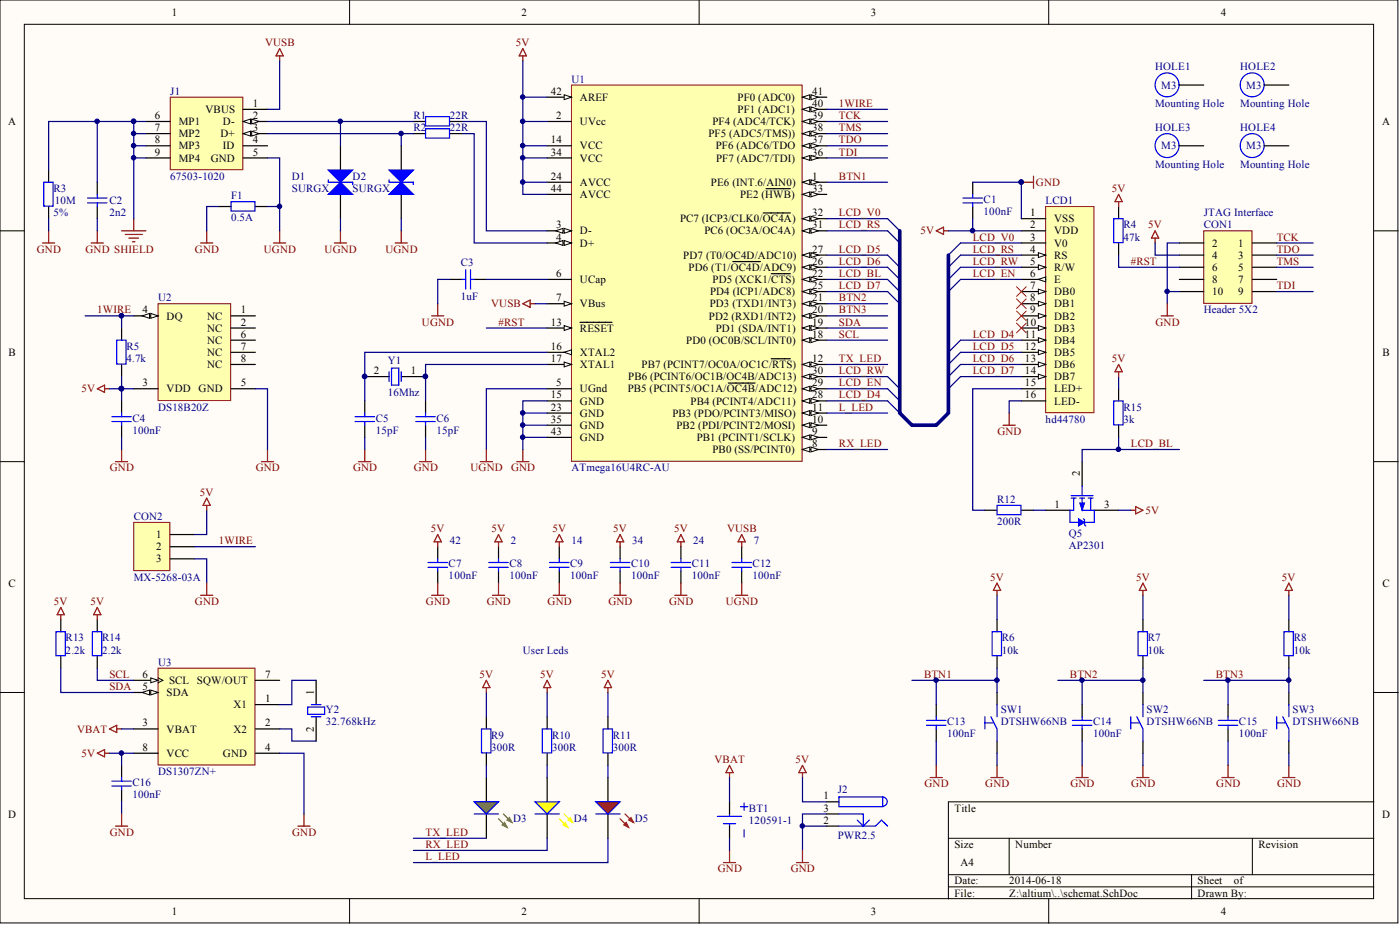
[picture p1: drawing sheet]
<svg xmlns="http://www.w3.org/2000/svg" width="292mm" height="193mm" viewBox="0 0 292 193" stroke-linecap="round" stroke-linejoin="round" font-family="sans-serif">
<defs><g id="words">
<g font-size="2.3">
<text x="35.9" y="3.3">1</text>
<text x="108.8" y="3.3">2</text>
<text x="181.7" y="3.3">3</text>
<text x="254.7" y="3.3">4</text>
<text x="42.9" y="23.6">VBUS</text>
<text x="52.8" y="22.3">1</text>
<text x="114.9" y="19.8">42</text>
<text x="121" y="21">AREF</text>
<text x="153.9" y="23.6">PF1 (ADC1)</text>
<text x="153.9" y="21">PF0 (ADC0)</text>
<text x="169.5" y="22.3">40</text>
<text x="169.5" y="19.8">41</text>
<text x="1.7" y="26.1">A</text>
<text x="32.3" y="24.8">6</text>
<text x="32.3" y="27.4">7</text>
<text x="32.3" y="29.9">8</text>
<text x="37.3" y="26.1">MP1</text>
<text x="37.3" y="28.6">MP2</text>
<text x="46" y="28.6">D+</text>
<text x="46.5" y="26.1">D-</text>
<text x="52.8" y="24.8">2</text>
<text x="52.8" y="27.4">3</text>
<text x="52.8" y="29.9">4</text>
<text x="114.9" y="29.9">14</text>
<text x="116" y="24.8">2</text>
<text x="121" y="26.1">UVcc</text>
<text x="147.8" y="28.6">PF5 (ADC5/TMS))</text>
<text x="148.7" y="26.1">PF4 (ADC4/TCK)</text>
<text x="169.5" y="29.9">37</text>
<text x="169.5" y="27.4">38</text>
<text x="169.5" y="24.8">39</text>
<text x="288.4" y="26.1">A</text>
<text x="32.3" y="32.4">9</text>
<text x="37.3" y="31.2">MP3</text>
<text x="37.3" y="33.7">MP4</text>
<text x="44" y="33.7">GND</text>
<text x="46.5" y="31.2">ID</text>
<text x="52.8" y="32.4">5</text>
<text x="114.9" y="32.4">34</text>
<text x="121" y="33.7">VCC</text>
<text x="121" y="31.2">VCC</text>
<text x="149.3" y="31.2">PF6 (ADC6/TDO</text>
<text x="149.4" y="33.7">PF7 (ADC7/TDI)</text>
<text x="169.5" y="32.4">36</text>
<text x="114.9" y="40">44</text>
<text x="114.9" y="37.5">24</text>
<text x="121" y="41.3">AVCC</text>
<text x="121" y="38.8">AVCC</text>
<text x="148.3" y="38.8">PE6 (INT.6/AIN0)</text>
<text x="154.4" y="41.3">PE2 (HWB)</text>
<text x="169.5" y="37.5">1</text>
<text x="169.5" y="40">33</text>
<text x="116" y="47.6">3</text>
<text x="141.9" y="46.4">PC7 (ICP3/CLK0/OC4A)</text>
<text x="169.5" y="45.1">32</text>
<text x="169.5" y="47.6">31</text>
<text x="215" y="45.1">1</text>
<text x="215" y="47.6">2</text>
<text x="219.9" y="46.4">VSS</text>
<text x="116" y="50.2">4</text>
<text x="121" y="51.4">D+</text>
<text x="121" y="48.9">D-</text>
<text x="142.6" y="54">PD7 (T0/OC4D/ADC10)</text>
<text x="147" y="48.9">PC6 (OC3A/OC4A)</text>
<text x="169.5" y="52.7">27</text>
<text x="215" y="50.2">3</text>
<text x="215" y="52.7">4</text>
<text x="219.9" y="48.9">VDD</text>
<text x="219.9" y="51.4">V0</text>
<text x="219.9" y="54">RS</text>
<text x="252.9" y="51.4">2</text>
<text x="252.9" y="54">4</text>
<text x="258.3" y="51.4">1</text>
<text x="258.3" y="54">3</text>
<text x="116" y="57.8">6</text>
<text x="121" y="59.1">UCap</text>
<text x="143.7" y="56.5">PD6 (T1/OC4D/ADC9)</text>
<text x="148.7" y="59.1">PD5 (XCK1/CTS)</text>
<text x="169.5" y="55.3">26</text>
<text x="169.5" y="57.8">22</text>
<text x="215" y="55.3">5</text>
<text x="215" y="57.8">6</text>
<text x="219.9" y="56.5">R/W</text>
<text x="219.9" y="59.1">E</text>
<text x="252.9" y="56.5">6</text>
<text x="252.9" y="59.1">8</text>
<text x="258.3" y="56.5">5</text>
<text x="258.3" y="59.1">7</text>
<text x="29.8" y="65.4">4</text>
<text x="50.2" y="65.4">1</text>
<text x="116" y="62.9">7</text>
<text x="121" y="64.1">VBus</text>
<text x="148.1" y="64.1">PD3 (TXD1/INT3)</text>
<text x="148.2" y="61.6">PD4 (ICP1/ADC8)</text>
<text x="169.5" y="60.3">25</text>
<text x="169.5" y="62.9">21</text>
<text x="169.5" y="65.4">20</text>
<text x="215" y="60.3">7</text>
<text x="215" y="62.9">8</text>
<text x="215" y="65.4">9</text>
<text x="219.9" y="61.6">DB0</text>
<text x="219.9" y="64.1">DB1</text>
<text x="252.9" y="61.6">10</text>
<text x="258.3" y="61.6">9</text>
<text x="34.8" y="66.7">DQ</text>
<text x="43.2" y="66.7">NC</text>
<text x="43.2" y="69.2">NC</text>
<text x="43.2" y="71.7">NC</text>
<text x="50.2" y="67.9">2</text>
<text x="50.2" y="70.5">6</text>
<text x="114.9" y="67.9">13</text>
<text x="121" y="69.2">RESET</text>
<text x="143.2" y="71.7">PD0 (OC0B/SCL/INT0)</text>
<text x="147.9" y="66.7">PD2 (RXD1/INT2)</text>
<text x="149.3" y="69.2">PD1 (SDA/INT1)</text>
<text x="169.5" y="67.9">19</text>
<text x="169.5" y="70.5">18</text>
<text x="213.9" y="67.9">10</text>
<text x="213.9" y="70.5">11</text>
<text x="219.9" y="66.7">DB2</text>
<text x="219.9" y="69.2">DB3</text>
<text x="219.9" y="71.7">DB4</text>
<text x="1.8" y="74.3">B</text>
<text x="43.2" y="74.3">NC</text>
<text x="43.2" y="76.8">NC</text>
<text x="50.2" y="73">7</text>
<text x="50.2" y="75.5">8</text>
<text x="114.9" y="73">16</text>
<text x="114.9" y="75.5">17</text>
<text x="121" y="74.3">XTAL2</text>
<text x="121" y="76.8">XTAL1</text>
<text x="133.9" y="76.8">PB7 (PCINT7/OC0A/OC1C/RTS)</text>
<text x="169.5" y="75.5">12</text>
<text x="213.9" y="73">12</text>
<text x="213.9" y="75.5">13</text>
<text x="219.9" y="74.3">DB5</text>
<text x="219.9" y="76.8">DB6</text>
<text x="288.4" y="74.3">B</text>
<text x="29.8" y="80.6">3</text>
<text x="34.8" y="81.9">VDD</text>
<text x="41.4" y="81.9">GND</text>
<text x="50.2" y="80.6">5</text>
<text x="78" y="78.1">2</text>
<text x="85.7" y="78.1">1</text>
<text x="114.9" y="83.1">15</text>
<text x="116" y="80.6">5</text>
<text x="121" y="81.9">UGnd</text>
<text x="131" y="81.9">PB5 (PCINT5/OC1A/OC4B/ADC12)</text>
<text x="131.1" y="79.3">PB6 (PCINT6/OC1B/OC4B/ADC13)</text>
<text x="169.5" y="78.1">30</text>
<text x="169.5" y="80.6">29</text>
<text x="169.5" y="83.1">28</text>
<text x="213.9" y="78.1">14</text>
<text x="213.9" y="80.6">15</text>
<text x="213.9" y="83.1">16</text>
<text x="219.9" y="79.3">DB7</text>
<text x="219.9" y="81.9">LED+</text>
<text x="114.9" y="88.2">35</text>
<text x="114.9" y="85.7">23</text>
<text x="121" y="89.5">GND</text>
<text x="121" y="84.4">GND</text>
<text x="121" y="86.9">GND</text>
<text x="140.3" y="86.9">PB3 (PDO/PCINT3/MISO)</text>
<text x="141.1" y="89.5">PB2 (PDI/PCINT2/MOSI)</text>
<text x="144.1" y="84.4">PB4 (PCINT4/ADC11)</text>
<text x="169.5" y="85.7">11</text>
<text x="169.5" y="88.2">10</text>
<text x="219.9" y="84.4">LED-</text>
<text x="114.9" y="90.7">43</text>
<text x="121" y="92">GND</text>
<text x="145.4" y="92">PB1 (PCINT1/SCLK)</text>
<text x="148.7" y="94.5">PB0 (SS/PCINT0)</text>
<text x="169.5" y="90.7">9</text>
<text x="169.5" y="93.3">8</text>
<text x="225.3" y="99.3" transform="rotate(-90 225.3 99.3)">2</text>
<text x="220" y="105.9">1</text>
<text x="230.3" y="105.9">3</text>
<text x="32.6" y="112.3">1</text>
<text x="32.6" y="114.8">2</text>
<text x="32.6" y="117.3">3</text>
<text x="1.8" y="122.4">C</text>
<text x="288.4" y="122.4">C</text>
<text x="29.8" y="144">5</text>
<text x="29.8" y="141.4">6</text>
<text x="35.3" y="142.7">SCL</text>
<text x="41.1" y="142.7">SQW/OUT</text>
<text x="55.3" y="141.4">7</text>
<text x="34.8" y="145.2">SDA</text>
<text x="48.7" y="147.8">X1</text>
<text x="55.3" y="146.5">1</text>
<text x="65.5" y="145" transform="rotate(-90 65.5 145)">1</text>
<text x="29.8" y="151.6">3</text>
<text x="34.8" y="152.8">VBAT</text>
<text x="48.7" y="152.8">X2</text>
<text x="55.3" y="151.6">2</text>
<text x="65.5" y="152.7" transform="rotate(-90 65.5 152.7)">2</text>
<text x="29.8" y="156.6">8</text>
<text x="34.8" y="157.9">VCC</text>
<text x="46.5" y="157.9">GND</text>
<text x="55.3" y="156.6">4</text>
<text x="171.8" y="166.8">1</text>
<text x="1.7" y="170.6">D</text>
<text x="171.8" y="171.8">2</text>
<text x="171.8" y="169.3">3</text>
<text x="199.1" y="169.3">Title</text>
<text x="288.4" y="170.6">D</text>
<text x="199.1" y="176.9">Size</text>
<text x="211.8" y="176.9">Number</text>
<text x="262.6" y="176.9">Revision</text>
<text x="199.1" y="184.5">Date:</text>
<text x="200.4" y="180.7">A4</text>
<text x="210.6" y="184.5">2014-06-18</text>
<text x="249.9" y="184.5">Sheet</text>
<text x="257.4" y="184.5">of</text>
<text x="35.9" y="190.8">1</text>
<text x="108.8" y="190.8">2</text>
<text x="181.7" y="190.8">3</text>
<text x="199.1" y="187">File:</text>
<text x="210.6" y="187">Z:\altium\..\schemat.SchDoc</text>
<text x="249.9" y="187">Drawn By:</text>
<text x="254.7" y="190.8">4</text>
</g>
<g font-size="2.3" fill="#800000">
<text x="55.3" y="9.6">VUSB</text>
<text x="107.6" y="9.6">5V</text>
<text x="175" y="22.3">1WIRE</text>
<text x="175" y="24.8">TCK</text>
<text x="175" y="27.4">TMS</text>
<text x="175" y="29.9">TDO</text>
<text x="175" y="32.4">TDI</text>
<text x="175" y="37.5">BTN1</text>
<text x="216.1" y="38.8">GND</text>
<text x="232" y="40">5V</text>
<text x="175" y="47.6">LCD_RS</text>
<text x="175" y="45.1">LCD_V0</text>
<text x="239.6" y="47.6">5V</text>
<text x="7.7" y="52.7">GND</text>
<text x="17.8" y="52.7">GND SHIELD</text>
<text x="40.7" y="52.7">GND</text>
<text x="55" y="52.7">UGND</text>
<text x="67.7" y="52.7">UGND</text>
<text x="80.4" y="52.7">UGND</text>
<text x="175" y="52.7">LCD_D5</text>
<text x="192" y="48.9">5V</text>
<text x="202.9" y="52.7">LCD_RS</text>
<text x="202.9" y="50.2">LCD_V0</text>
<text x="266.4" y="50.2">TCK</text>
<text x="266.4" y="52.7">TDO</text>
<text x="175" y="55.3">LCD_D6</text>
<text x="175" y="57.8">LCD_BL</text>
<text x="202.9" y="57.8">LCD_EN</text>
<text x="202.9" y="55.3">LCD_RW</text>
<text x="235.9" y="55.3">#RST</text>
<text x="266.4" y="55.3">TMS</text>
<text x="20.3" y="65.4">1WIRE</text>
<text x="102.5" y="64.1">VUSB</text>
<text x="175" y="65.4">BTN3</text>
<text x="175" y="62.9">BTN2</text>
<text x="175" y="60.3">LCD_D7</text>
<text x="266.4" y="60.3">TDI</text>
<text x="88" y="67.9">UGND</text>
<text x="104" y="67.9">#RST</text>
<text x="175" y="67.9">SDA</text>
<text x="175" y="70.5">SCL</text>
<text x="202.9" y="70.5">LCD_D4</text>
<text x="241.1" y="67.9">GND</text>
<text x="175" y="75.5">TX_LED</text>
<text x="202.9" y="75.5">LCD_D6</text>
<text x="202.9" y="73">LCD_D5</text>
<text x="232" y="75.5">5V</text>
<text x="17" y="81.9">5V</text>
<text x="175" y="83.1">LCD_D4</text>
<text x="175" y="78.1">LCD_RW</text>
<text x="175" y="80.6">LCD_EN</text>
<text x="202.9" y="78.1">LCD_D7</text>
<text x="175" y="85.7">L_LED</text>
<text x="175" y="93.3">RX_LED</text>
<text x="208.1" y="90.7">GND</text>
<text x="235.9" y="93.3">LCD_BL</text>
<text x="22.9" y="98.3">GND</text>
<text x="53.4" y="98.3">GND</text>
<text x="73.7" y="98.3">GND</text>
<text x="86.3" y="98.3">GND</text>
<text x="98.2" y="98.3">UGND</text>
<text x="106.6" y="98.3">GND</text>
<text x="41.7" y="103.4">5V</text>
<text x="239" y="107.2">5V</text>
<text x="45.7" y="113.5">1WIRE</text>
<text x="89.9" y="111">5V</text>
<text x="102.6" y="111">5V</text>
<text x="115.3" y="111">5V</text>
<text x="127.9" y="111">5V</text>
<text x="140.6" y="111">5V</text>
<text x="151.7" y="111">VUSB</text>
<text x="206.6" y="121.1">5V</text>
<text x="237" y="121.1">5V</text>
<text x="267.5" y="121.1">5V</text>
<text x="11.2" y="126.2">5V</text>
<text x="18.9" y="126.2">5V</text>
<text x="40.7" y="126.2">GND</text>
<text x="88.9" y="126.2">GND</text>
<text x="101.6" y="126.2">GND</text>
<text x="114.2" y="126.2">GND</text>
<text x="126.9" y="126.2">GND</text>
<text x="139.6" y="126.2">GND</text>
<text x="151.5" y="126.2">UGND</text>
<text x="22.8" y="141.4">SCL</text>
<text x="22.8" y="144">SDA</text>
<text x="100" y="141.4">5V</text>
<text x="112.7" y="141.4">5V</text>
<text x="125.4" y="141.4">5V</text>
<text x="192.8" y="141.4">BTN1</text>
<text x="223.2" y="141.4">BTN2</text>
<text x="253.7" y="141.4">BTN3</text>
<text x="16.1" y="152.8">VBAT</text>
<text x="17" y="157.9">5V</text>
<text x="149.1" y="159.2">VBAT</text>
<text x="166" y="159.2">5V</text>
<text x="192.9" y="164.2">GND</text>
<text x="205.6" y="164.2">GND</text>
<text x="223.3" y="164.2">GND</text>
<text x="236" y="164.2">GND</text>
<text x="253.8" y="164.2">GND</text>
<text x="266.5" y="164.2">GND</text>
<text x="22.9" y="174.4">GND</text>
<text x="61" y="174.4">GND</text>
<text x="88.8" y="174.4">TX_LED</text>
<text x="88.8" y="176.9">RX_LED</text>
<text x="88.8" y="179.4">L_LED</text>
<text x="149.8" y="182">GND</text>
<text x="165" y="182">GND</text>
</g>
<g font-size="2.3" fill="#000080">
<text x="119.2" y="17.2">U1</text>
<text x="241" y="14.7">HOLE1</text>
<text x="258.8" y="14.7">HOLE2</text>
<text x="35.5" y="19.8">J1</text>
<text x="241" y="22.3">Mounting Hole</text>
<text x="242.3" y="18.5">M3</text>
<text x="258.8" y="22.3">Mounting Hole</text>
<text x="260" y="18.5">M3</text>
<text x="86.3" y="27.4">R2</text>
<text x="86.3" y="24.8">R1</text>
<text x="93.9" y="27.4">22R</text>
<text x="93.9" y="24.8">22R</text>
<text x="241" y="27.4">HOLE3</text>
<text x="258.8" y="27.4">HOLE4</text>
<text x="241" y="35">Mounting Hole</text>
<text x="242.3" y="31.2">M3</text>
<text x="258.8" y="35">Mounting Hole</text>
<text x="260" y="31.2">M3</text>
<text x="11.2" y="40">R3</text>
<text x="35.5" y="37.5">67503-1020</text>
<text x="48.2" y="41.6">F1</text>
<text x="60.9" y="37.5">D1</text>
<text x="60.9" y="40">SURGX</text>
<text x="73.6" y="37.5">D2</text>
<text x="73.6" y="40">SURGX</text>
<text x="11.2" y="45.1">5%</text>
<text x="11.4" y="42.6">10M</text>
<text x="22.8" y="45.1">2n2</text>
<text x="22.8" y="42.6">C2</text>
<text x="48.2" y="46.1">0.5A</text>
<text x="205.2" y="44.9">100nF</text>
<text x="205.2" y="42.3">C1</text>
<text x="218.2" y="42.6">LCD1</text>
<text x="234.4" y="47.6">R4</text>
<text x="251.1" y="47.6">CON1</text>
<text x="251.1" y="45.1">JTAG Interface</text>
<text x="234.4" y="50.2">47k</text>
<text x="96.1" y="55.5">C3</text>
<text x="33" y="62.9">U2</text>
<text x="96.1" y="62.6">1uF</text>
<text x="251.1" y="65.4">Header 5X2</text>
<text x="26.4" y="75.5">4.7k</text>
<text x="26.4" y="73">R5</text>
<text x="80.9" y="76">Y1</text>
<text x="80.9" y="82.6">16Mhz</text>
<text x="27.7" y="87.9">C4</text>
<text x="33" y="85.7">DS18B20Z</text>
<text x="78.4" y="87.9">C5</text>
<text x="91.1" y="87.9">C6</text>
<text x="218.2" y="88.2">hd44780</text>
<text x="234.4" y="88.2">3k</text>
<text x="234.4" y="85.7">R15</text>
<text x="27.7" y="90.5">100nF</text>
<text x="78.4" y="90.5">15pF</text>
<text x="91.1" y="90.5">15pF</text>
<text x="119.2" y="98.3">ATmega16U4RC-AU</text>
<text x="208" y="104.9">R12</text>
<text x="27.9" y="108.5">CON2</text>
<text x="93.9" y="113.5">42</text>
<text x="106.5" y="113.5">2</text>
<text x="119.2" y="113.5">14</text>
<text x="131.9" y="113.5">34</text>
<text x="144.6" y="113.5">24</text>
<text x="157.3" y="113.5">7</text>
<text x="208" y="109.5">200R</text>
<text x="223" y="112">Q5</text>
<text x="93.6" y="118.4">C7</text>
<text x="106.3" y="118.4">C8</text>
<text x="119" y="118.4">C9</text>
<text x="131.7" y="118.4">C10</text>
<text x="144.3" y="118.4">C11</text>
<text x="157" y="118.4">C12</text>
<text x="223" y="114.6">AP2301</text>
<text x="27.9" y="121.1">MX-5268-03A</text>
<text x="93.6" y="120.9">100nF</text>
<text x="106.3" y="120.9">100nF</text>
<text x="119" y="120.9">100nF</text>
<text x="131.7" y="120.9">100nF</text>
<text x="144.3" y="120.9">100nF</text>
<text x="157" y="120.9">100nF</text>
<text x="13.7" y="136.4">2.2k</text>
<text x="13.7" y="133.8">R13</text>
<text x="21.3" y="136.4">2.2k</text>
<text x="21.3" y="133.8">R14</text>
<text x="109.1" y="136.4">User Leds</text>
<text x="209" y="136.4">10k</text>
<text x="209" y="133.8">R6</text>
<text x="239.5" y="136.4">10k</text>
<text x="239.5" y="133.8">R7</text>
<text x="269.9" y="136.4">10k</text>
<text x="269.9" y="133.8">R8</text>
<text x="33" y="138.9">U3</text>
<text x="68" y="148.8">Y2</text>
<text x="208.8" y="148.8">SW1</text>
<text x="239.2" y="148.8">SW2</text>
<text x="269.7" y="148.8">SW3</text>
<text x="68" y="151.3">32.768kHz</text>
<text x="102.5" y="154.1">R9</text>
<text x="115.2" y="154.1">R10</text>
<text x="127.9" y="154.1">R11</text>
<text x="197.6" y="153.8">100nF</text>
<text x="197.6" y="151.3">C13</text>
<text x="208.8" y="151.3">DTSHW66NB</text>
<text x="228.1" y="153.8">100nF</text>
<text x="228.1" y="151.3">C14</text>
<text x="239.2" y="151.3">DTSHW66NB</text>
<text x="258.5" y="153.8">100nF</text>
<text x="258.5" y="151.3">C15</text>
<text x="269.7" y="151.3">DTSHW66NB</text>
<text x="33" y="161.7">DS1307ZN+</text>
<text x="102.5" y="156.6">300R</text>
<text x="115.2" y="156.6">300R</text>
<text x="127.9" y="156.6">300R</text>
<text x="27.7" y="166.5">100nF</text>
<text x="27.7" y="164">C16</text>
<text x="174.8" y="165.5">J2</text>
<text x="107.1" y="171.6">D3</text>
<text x="119.7" y="171.6">D4</text>
<text x="132.4" y="171.6">D5</text>
<text x="156.3" y="169.3">BT1</text>
<text x="156.3" y="171.8">120591-1</text>
<text x="174.8" y="175.1">PWR2.5</text>
</g>
</g></defs>
<g fill="#fffcf8" stroke="#000" stroke-width=".21">
<path d="M0 0h291.7v192.5h-291.7z"/>
<path d="M5.1 5.1h281.5v182.4h-281.5z"/>
</g>
<g fill="none" stroke="#000" stroke-width=".21">
<path d="M72.9 0v5.1M145.9 0v5.1M218.8 0v5.1M0 48.2h5.1M286.7 48.2h5M0 96.3h5.1M286.7 96.3h5M0 144.5h5.1M286.7 144.5h5M197.9 174.9h88.8M210.6 174.9v7.6M261.3 174.9v7.6"/>
<path d="M286.7 167.3h-88.8v20.2M72.9 187.5v5.1M145.9 187.5v5.1M197.9 182.5h88.8M197.9 185h88.8M218.8 187.5v5.1M248.6 182.5v5"/>
</g>
<path d="M218.2 43.1h10v43h-10z" fill="#ffffb0" stroke="#800000" stroke-width=".21"/>
<path d="M213.1 45.6h5.1M213.1 48.2h5.1M213.1 50.7h5.1M213.1 53.2h5.1" fill="none" stroke="#000" stroke-width=".25"/>
<path d="M216.6 52.7l1.6 .5-1.6 .5z" fill="#fffcf8" stroke="#000" stroke-width=".21"/>
<path d="M213.1 55.8h5.1" fill="none" stroke="#000" stroke-width=".25"/>
<path d="M216.6 55.3l1.6 .5-1.6 .5z" fill="#fffcf8" stroke="#000" stroke-width=".21"/>
<path d="M213.1 58.3h5.1" fill="none" stroke="#000" stroke-width=".25"/>
<path d="M216.6 58.3l1.6-.5v1z" fill="#fffcf8" stroke="#000" stroke-width=".21"/>
<path d="M213.1 60.8h5.1" fill="none" stroke="#000" stroke-width=".25"/>
<path d="M216.6 60.3l1.6 .5-1.6 .5z" fill="#fffcf8" stroke="#000" stroke-width=".21"/>
<path d="M213.1 63.4h5.1" fill="none" stroke="#000" stroke-width=".25"/>
<path d="M216.6 62.9l1.6 .5-1.6 .5z" fill="#fffcf8" stroke="#000" stroke-width=".21"/>
<path d="M213.1 65.9h5.1" fill="none" stroke="#000" stroke-width=".25"/>
<path d="M216.6 65.4l1.6 .5-1.6 .5z" fill="#fffcf8" stroke="#000" stroke-width=".21"/>
<path d="M213.1 68.4h5.1" fill="none" stroke="#000" stroke-width=".25"/>
<path d="M216.6 67.9l1.6 .5-1.6 .5z" fill="#fffcf8" stroke="#000" stroke-width=".21"/>
<path d="M213.1 71h5.1" fill="none" stroke="#000" stroke-width=".25"/>
<path d="M216.6 70.5l1.6 .5-1.6 .5z" fill="#fffcf8" stroke="#000" stroke-width=".21"/>
<path d="M213.1 73.5h5.1" fill="none" stroke="#000" stroke-width=".25"/>
<path d="M216.6 73l1.6 .5-1.6 .5z" fill="#fffcf8" stroke="#000" stroke-width=".21"/>
<path d="M213.1 76h5.1" fill="none" stroke="#000" stroke-width=".25"/>
<path d="M216.6 75.5l1.6 .5-1.6 .5z" fill="#fffcf8" stroke="#000" stroke-width=".21"/>
<path d="M213.1 78.6h5.1" fill="none" stroke="#000" stroke-width=".25"/>
<path d="M216.6 78.1l1.6 .5-1.6 .5z" fill="#fffcf8" stroke="#000" stroke-width=".21"/>
<path d="M213.1 81.1h5.1M213.1 83.6h5.1" fill="none" stroke="#000" stroke-width=".25"/>
<path d="M119.2 17.7h48.2v78.5h-48.2z" fill="#ffffb0" stroke="#800000" stroke-width=".21"/>
<path d="M114.2 50.7h5" fill="none" stroke="#000" stroke-width=".25"/>
<g fill="#fffcf8" stroke="#000" stroke-width=".21">
<path d="M117.7 50.2l1.5 .5-1.5 .5z"/>
<path d="M115.9 50.7l1.6-.5v1z"/>
</g>
<path d="M114.2 48.2h5" fill="none" stroke="#000" stroke-width=".25"/>
<g fill="#fffcf8" stroke="#000" stroke-width=".21">
<path d="M117.7 47.6l1.5 .6-1.5 .5z"/>
<path d="M115.9 48.2l1.6-.6v1.1z"/>
</g>
<path d="M114.2 38h5M114.2 20.3h5M114.2 40.6h5" fill="none" stroke="#000" stroke-width=".25"/>
<path d="M117.7 19.8l1.5 .5-1.5 .5z" fill="#fffcf8" stroke="#000" stroke-width=".21"/>
<path d="M114.2 73.5h5" fill="none" stroke="#000" stroke-width=".25"/>
<path d="M117.7 73.5l1.5-.5v1z" fill="#fffcf8" stroke="#000" stroke-width=".21"/>
<path d="M114.2 76h5" fill="none" stroke="#000" stroke-width=".25"/>
<path d="M117.7 75.5l1.5 .5-1.5 .5z" fill="#fffcf8" stroke="#000" stroke-width=".21"/>
<path d="M114.2 32.9h5M114.2 30.4h5M114.2 63.4h5" fill="none" stroke="#000" stroke-width=".25"/>
<path d="M117.7 62.9l1.5 .5-1.5 .5z" fill="#fffcf8" stroke="#000" stroke-width=".21"/>
<path d="M114.2 58.3h5M114.2 68.4h5M114.2 81.1h5" fill="none" stroke="#000" stroke-width=".25"/>
<path d="M117.7 67.9l1.5 .5-1.5 .5z" fill="#fffcf8" stroke="#000" stroke-width=".21"/>
<path d="M167.4 32.9h5.1M121 67.2h6.7" fill="none" stroke="#000" stroke-width=".25"/>
<g fill="#fffcf8" stroke="#000" stroke-width=".21">
<path d="M167.4 32.9l1.6-.5v1.1z"/>
<path d="M169.2 32.4l1.5 .5-1.5 .6z"/>
</g>
<path d="M167.4 30.4h5.1" fill="none" stroke="#000" stroke-width=".25"/>
<g fill="#fffcf8" stroke="#000" stroke-width=".21">
<path d="M167.4 30.4l1.6-.5v1z"/>
<path d="M169.2 29.9l1.5 .5-1.5 .5z"/>
</g>
<path d="M167.4 27.9h5.1" fill="none" stroke="#000" stroke-width=".25"/>
<g fill="#fffcf8" stroke="#000" stroke-width=".21">
<path d="M167.4 27.9l1.6-.5v1z"/>
<path d="M169.2 27.4l1.5 .5-1.5 .5z"/>
</g>
<path d="M167.4 25.3h5.1" fill="none" stroke="#000" stroke-width=".25"/>
<g fill="#fffcf8" stroke="#000" stroke-width=".21">
<path d="M167.4 25.3l1.6-.5v1.1z"/>
<path d="M169.2 24.8l1.5 .5-1.5 .6z"/>
</g>
<path d="M167.4 22.8h5.1" fill="none" stroke="#000" stroke-width=".25"/>
<g fill="#fffcf8" stroke="#000" stroke-width=".21">
<path d="M167.4 22.8l1.6-.5v1z"/>
<path d="M169.2 22.3l1.5 .5-1.5 .5z"/>
</g>
<path d="M167.4 20.3h5.1" fill="none" stroke="#000" stroke-width=".25"/>
<g fill="#fffcf8" stroke="#000" stroke-width=".21">
<path d="M167.4 20.3l1.6-.5v1z"/>
<path d="M169.2 19.8l1.5 .5-1.5 .5z"/>
</g>
<path d="M167.4 38h5.1" fill="none" stroke="#000" stroke-width=".25"/>
<g fill="#fffcf8" stroke="#000" stroke-width=".21">
<path d="M167.4 38l1.6-.5v1z"/>
<path d="M169.2 37.5l1.5 .5-1.5 .5z"/>
</g>
<path d="M167.4 53.2h5.1" fill="none" stroke="#000" stroke-width=".25"/>
<g fill="#fffcf8" stroke="#000" stroke-width=".21">
<path d="M167.4 53.2l1.6-.5v1z"/>
<path d="M169.2 52.7l1.5 .5-1.5 .5z"/>
</g>
<path d="M167.4 55.8h5.1" fill="none" stroke="#000" stroke-width=".25"/>
<g fill="#fffcf8" stroke="#000" stroke-width=".21">
<path d="M167.4 55.8l1.6-.5v1z"/>
<path d="M169.2 55.3l1.5 .5-1.5 .5z"/>
</g>
<path d="M152.9 54.6h5.8M167.4 58.3h5.1" fill="none" stroke="#000" stroke-width=".25"/>
<g fill="#fffcf8" stroke="#000" stroke-width=".21">
<path d="M167.4 58.3l1.6-.5v1z"/>
<path d="M169.2 57.8l1.5 .5-1.5 .5z"/>
</g>
<path d="M160.9 57.1h4M167.4 60.8h5.1" fill="none" stroke="#000" stroke-width=".25"/>
<g fill="#fffcf8" stroke="#000" stroke-width=".21">
<path d="M167.4 60.8l1.6-.5v1z"/>
<path d="M169.2 60.3l1.5 .5-1.5 .5z"/>
</g>
<path d="M167.4 63.4h5.1" fill="none" stroke="#000" stroke-width=".25"/>
<g fill="#fffcf8" stroke="#000" stroke-width=".21">
<path d="M167.4 63.4l1.6-.5v1z"/>
<path d="M169.2 62.9l1.5 .5-1.5 .5z"/>
</g>
<path d="M167.4 65.9h5.1" fill="none" stroke="#000" stroke-width=".25"/>
<g fill="#fffcf8" stroke="#000" stroke-width=".21">
<path d="M167.4 65.9l1.6-.5v1z"/>
<path d="M169.2 65.4l1.5 .5-1.5 .5z"/>
</g>
<path d="M167.4 68.4h5.1" fill="none" stroke="#000" stroke-width=".25"/>
<g fill="#fffcf8" stroke="#000" stroke-width=".21">
<path d="M167.4 68.4l1.6-.5v1z"/>
<path d="M169.2 67.9l1.5 .5-1.5 .5z"/>
</g>
<path d="M167.4 71h5.1" fill="none" stroke="#000" stroke-width=".25"/>
<g fill="#fffcf8" stroke="#000" stroke-width=".21">
<path d="M167.4 71l1.6-.5v1z"/>
<path d="M169.2 70.5l1.5 .5-1.5 .5z"/>
</g>
<path d="M167.4 45.6h5.1" fill="none" stroke="#000" stroke-width=".25"/>
<g fill="#fffcf8" stroke="#000" stroke-width=".21">
<path d="M167.4 45.6l1.6-.5v1z"/>
<path d="M169.2 45.1l1.5 .5-1.5 .5z"/>
</g>
<path d="M159.2 44.4h5.7M167.4 48.2h5.1" fill="none" stroke="#000" stroke-width=".25"/>
<g fill="#fffcf8" stroke="#000" stroke-width=".21">
<path d="M167.4 48.2l1.6-.6v1.1z"/>
<path d="M169.2 47.6l1.5 .6-1.5 .5z"/>
</g>
<path d="M167.4 78.6h5.1" fill="none" stroke="#000" stroke-width=".25"/>
<g fill="#fffcf8" stroke="#000" stroke-width=".21">
<path d="M167.4 78.6l1.6-.5v1z"/>
<path d="M169.2 78.1l1.5 .5-1.5 .5z"/>
</g>
<path d="M167.4 81.1h5.1" fill="none" stroke="#000" stroke-width=".25"/>
<g fill="#fffcf8" stroke="#000" stroke-width=".21">
<path d="M167.4 81.1l1.6-.5v1z"/>
<path d="M169.2 80.6l1.5 .5-1.5 .5z"/>
</g>
<path d="M152 79.9h5.5M167.4 83.6h5.1" fill="none" stroke="#000" stroke-width=".25"/>
<g fill="#fffcf8" stroke="#000" stroke-width=".21">
<path d="M167.4 83.6l1.6-.5v1z"/>
<path d="M169.2 83.1l1.5 .5-1.5 .5z"/>
</g>
<path d="M167.4 86.2h5.1" fill="none" stroke="#000" stroke-width=".25"/>
<g fill="#fffcf8" stroke="#000" stroke-width=".21">
<path d="M167.4 86.2l1.6-.5v1z"/>
<path d="M169.2 85.7l1.5 .5-1.5 .5z"/>
</g>
<path d="M167.4 88.7h5.1" fill="none" stroke="#000" stroke-width=".25"/>
<g fill="#fffcf8" stroke="#000" stroke-width=".21">
<path d="M167.4 88.7l1.6-.5v1z"/>
<path d="M169.2 88.2l1.5 .5-1.5 .5z"/>
</g>
<path d="M167.4 91.2h5.1" fill="none" stroke="#000" stroke-width=".25"/>
<g fill="#fffcf8" stroke="#000" stroke-width=".21">
<path d="M167.4 91.2l1.6-.5v1z"/>
<path d="M169.2 90.7l1.5 .5-1.5 .5z"/>
</g>
<path d="M167.4 93.8h5.1" fill="none" stroke="#000" stroke-width=".25"/>
<g fill="#fffcf8" stroke="#000" stroke-width=".21">
<path d="M167.4 93.8l1.6-.5v1z"/>
<path d="M169.2 93.3l1.5 .5-1.5 .5z"/>
</g>
<path d="M114.2 25.3h5M167.4 40.6h5.1M114.2 91.2h5M114.2 88.7h5M114.2 83.6h5" fill="none" stroke="#000" stroke-width=".25"/>
<g fill="#fffcf8" stroke="#000" stroke-width=".21">
<path d="M167.4 40.6l1.6-.6v1.1z"/>
<path d="M169.2 40l1.5 .6-1.5 .5z"/>
</g>
<path d="M159.8 39.4h5.1M167.4 76h5.1" fill="none" stroke="#000" stroke-width=".25"/>
<g fill="#fffcf8" stroke="#000" stroke-width=".21">
<path d="M167.4 76l1.6-.5v1z"/>
<path d="M169.2 75.5l1.5 .5-1.5 .5z"/>
</g>
<path d="M160.9 74.8h4M114.2 86.2h5" fill="none" stroke="#000" stroke-width=".25"/>
<path d="M35.5 20.3h15.2v15.1h-15.2z" fill="#ffffb0" stroke="#800000" stroke-width=".21"/>
<path d="M50.7 22.8h5.1M50.7 25.3h5.1" fill="none" stroke="#000" stroke-width=".25"/>
<g fill="#fffcf8" stroke="#000" stroke-width=".21">
<path d="M50.7 25.3l1.6-.5v1.1z"/>
<path d="M52.5 24.8l1.5 .5-1.5 .6z"/>
</g>
<path d="M50.7 27.9h5.1" fill="none" stroke="#000" stroke-width=".25"/>
<g fill="#fffcf8" stroke="#000" stroke-width=".21">
<path d="M50.7 27.9l1.6-.5v1z"/>
<path d="M52.5 27.4l1.5 .5-1.5 .5z"/>
</g>
<g fill="none" stroke="#000" stroke-width=".25">
<path d="M10.1 35.5v2.5M20.3 38v2.6M30.4 30.4h5.1M30.4 32.9h5.1M30.4 25.3h5.1M30.4 27.9h5.1M50.7 30.4h5.1M50.7 32.9h5.1M71 30.4v5.1M83.7 30.4v5.1M86.3 25.3h2.5M86.3 27.9h2.5"/>
<path d="M93.9 25.3h2.5M93.9 27.9h2.5M10.1 43.1v2.5M20.3 43.1v2.5M45.7 43.1h2.5M53.3 43.1h2.5M71 40.6v5M83.7 40.6v5M93.9 58.3h2.5M98.9 58.3h2.6M76.1 78.6h5.1M83.7 78.6h5.1"/>
<path d="M76.1 83.6v2.6M76.1 88.7v2.5M88.8 83.6v2.6M88.8 88.7v2.5M172.5 167.3h2.5M172.5 172.3h2.5M172.5 169.8h2.5"/>
</g>
<g fill="none" stroke="#800000" stroke-width=".25">
<path d="M58.3 11.7v1M58.3 10.1l.8 1.6h-1.5zM109.1 11.7v1M109.1 10.1l.7 1.6h-1.5zM8.9 50.7h2.5M10.1 48.2v2.5M19 50.7h2.6M20.3 48.2v2.5M25.4 48.2h5M26.1 48.9h3.6M26.9 49.7h2M27.7 50.4h.5"/>
<path d="M27.9 45.6v2.6M41.9 50.7h2.5M43.1 48.2v2.5M57.1 50.7h2.5M58.3 48.2v2.5M69.8 50.7h2.5M71 48.2v2.5M82.4 50.7h2.6M83.7 48.2v2.5M90.1 65.9h2.5M91.3 63.4v2.5M109.1 63.4l1.5-.8v1.5z"/>
<path d="M110.6 63.4h1M74.8 96.3h2.6M76.1 93.8v2.5M87.5 96.3h2.6M88.8 93.8v2.5M100.2 96.3h2.5M101.5 93.8v2.5M107.8 96.3h2.6M109.1 93.8v2.5M167.4 159.7l.8 1.5h-1.5zM166.2 179.9h2.5M167.4 161.2v1"/>
<path d="M167.4 177.4v2.5"/>
</g>
<g fill="none" stroke="#000080" stroke-width=".25">
<path d="M109.1 12.7v27.9h5.1M20.3 25.3v12.7M27.9 25.3h-17.8v10.2M27.9 30.4h2.5M27.9 32.9h2.5M27.9 27.9h2.5M30.4 25.3h-2.5v20.3M55.8 32.9h2.5v15.3M55.8 25.3h30.5M55.8 27.9h30.5M71 25.3v5.1M83.7 27.9v2.5"/>
<path d="M96.4 25.3h5.1v22.9h12.7M96.4 27.9h2.5v22.8h15.3M109.1 20.3h5.1M109.1 25.3h5.1M109.1 30.4h5.1M109.1 32.9h5.1M109.1 38h5.1M10.1 45.6v2.6M20.3 45.6v2.6M45.7 43.1h-2.6v5.1M55.8 43.1h2.5M71 45.6v2.6"/>
<path d="M83.7 45.6v2.6M93.9 58.3h-2.6v5.1M101.5 58.3h12.7M101.5 68.4h12.7M111.6 63.4h2.6M114.2 76h-25.4v7.6M114.2 73.5h-38.1v10.1M76.1 91.2v2.6M88.8 91.2v2.6M109.1 86.2h5.1M109.1 88.7h5.1M109.1 91.2h5.1"/>
<path d="M114.2 83.6h-5.1v10.2M114.2 81.1h-12.7v12.7M167.4 162.2v5.1h5.1M167.4 172.3h5.1M172.5 169.8h-5.1v7.6"/>
</g>
<g fill="#000080" stroke="#000080" stroke-width=".21">
<circle cx="167.4" cy="172.3" r=".47"/>
<circle cx="109" cy="86.1" r=".47"/>
<circle cx="109" cy="88.7" r=".47"/>
<circle cx="109" cy="91.2" r=".47"/>
<circle cx="88.8" cy="78.5" r=".47"/>
<circle cx="76.1" cy="78.5" r=".47"/>
<circle cx="109" cy="20.2" r=".47"/>
<circle cx="109" cy="25.3" r=".47"/>
<circle cx="109" cy="30.4" r=".47"/>
<circle cx="109" cy="32.9" r=".47"/>
<circle cx="109" cy="38" r=".47"/>
<circle cx="71" cy="25.3" r=".47"/>
<circle cx="83.7" cy="27.8" r=".47"/>
<circle cx="27.9" cy="25.3" r=".47"/>
<circle cx="20.3" cy="25.3" r=".47"/>
<circle cx="27.9" cy="27.8" r=".47"/>
<circle cx="27.9" cy="30.4" r=".47"/>
<circle cx="27.9" cy="32.9" r=".47"/>
<circle cx="58.3" cy="43" r=".47"/>
</g>
<g fill="none" stroke="#00f" stroke-width=".25">
<path d="M9.1 38h2v5h-2zM68.5 37.5v.5h5.1v.5v-.5M81.2 37.5v.5h5.1v.5v-.5M88.8 26.9h5v1.9h-5zM88.8 24.3h5v2h-5zM18.3 41.3h4M18.3 42.3h4M20.3 40.6v.7M20.3 42.3v.8M48.2 42.1h5v1.9h-5zM96.4 58.3h.8M97.2 56.3v4"/>
<path d="M98.2 56.3v4M98.2 58.3h.7M81.2 77.6v2M81.7 76.8h1.5v3.5h-1.5zM83.7 77.6v2M74.1 86.9h4M74.1 87.9h4M76.1 86.2v.7M76.1 87.9v.8M86.8 86.9h4M86.8 87.9h4M88.8 86.2v.7"/>
<path d="M88.8 87.9v.8M175 172.3h7.7l1.2-1.2 1.3 1.2M175 169.8h5.1v2.5l1.3-1.2M175 166.3h9.2v2h-9.2zM178.8 171.1l1.3 1.2M184.2 166.3a.98 .98 0 0 1 .9 .9 .98 .98 0 0 1-.9 1"/>
</g>
<g fill="#00f" stroke="#00f" stroke-width=".25">
<path d="M81.2 40.6l2.5-2.6 2.6 2.6z"/>
<path d="M81.2 35.5h5.1l-2.6 2.5z"/>
<path d="M68.5 40.6l2.5-2.6 2.6 2.6z"/>
<path d="M68.5 35.5h5.1l-2.6 2.5z"/>
</g>
<path d="M33 139.4h20.2v20.2h-20.2z" fill="#ffffb0" stroke="#800000" stroke-width=".21"/>
<path d="M27.9 152.1h5.1M27.9 144.5h5.1M53.3 147h5M53.3 152.1h5M53.3 157.1h5" fill="none" stroke="#000" stroke-width=".25"/>
<g fill="#fffcf8" stroke="#000" stroke-width=".21">
<path d="M31.5 144l1.5 .5-1.5 .5z"/>
<path d="M29.7 144.5l1.5-.5v1z"/>
</g>
<path d="M27.9 141.9h5.1" fill="none" stroke="#000" stroke-width=".25"/>
<path d="M33 141.4l1 .5-1 .5" fill="none" stroke="#000" stroke-width=".21"/>
<path d="M31.5 141.4l1.5 .5-1.5 .5z" fill="#fffcf8" stroke="#000" stroke-width=".21"/>
<path d="M27.9 157.1h5.1M53.3 141.9h5" fill="none" stroke="#000" stroke-width=".25"/>
<path d="M33 63.4h15.1v20.2h-15.1z" fill="#ffffb0" stroke="#800000" stroke-width=".21"/>
<path d="M27.9 65.9h5.1M48.2 65.9h5.1M48.2 68.4h5.1M27.9 81.1h5.1" fill="none" stroke="#000" stroke-width=".25"/>
<g fill="#fffcf8" stroke="#000" stroke-width=".21">
<path d="M31.5 65.4l1.5 .5-1.5 .5z"/>
<path d="M29.7 65.9l1.5-.5v1z"/>
</g>
<g fill="none" stroke="#000" stroke-width=".25">
<path d="M25.4 68.4v2.6M25.4 76v2.6M48.2 71h5.1M48.2 73.5h5.1M48.2 76h5.1M25.4 83.6v2.6M25.4 88.7v2.5M48.2 81.1h5.1M91.3 114v2.6M91.3 119.1v2.6M104 114v2.6M104 119.1v2.6"/>
<path d="M116.7 114v2.6M116.7 119.1v2.6M129.4 114v2.6M129.4 119.1v2.6M142.1 114v2.6M142.1 119.1v2.6M154.7 114v2.6M154.7 119.1v2.6M208 129.3v2.5M208 136.9v2.5M238.5 129.3v2.5M238.5 136.9v2.5"/>
<path d="M268.9 129.3v2.5M268.9 136.9v2.5M25.4 159.7v2.5M66 141.9v5.1M66 149.5v5.1M195.3 147v2.5M195.3 152.1v2.5M208 144.5v2.5M208 154.6v2.5M225.8 147v2.5M225.8 152.1v2.5M238.5 144.5v2.5"/>
<path d="M238.5 154.6v2.5M256.2 147v2.5M256.2 152.1v2.5M268.9 144.5v2.5M268.9 154.6v2.5M25.4 164.7v2.6M101.5 162.2v5.1M101.5 169.8v5.1M152.2 167.3v2.5M152.2 172.3v2.6"/>
</g>
<g fill="none" stroke="#00f" stroke-width=".25">
<path d="M24.4 71h1.9v5h-1.9zM23.3 86.9h4.1M23.3 87.9h4.1M25.4 86.2v.7M25.4 87.9v.8M89.3 117.3h4.1M89.3 118.4h4.1M91.3 116.6v.7M91.3 118.4v.7M102 117.3h4M102 118.4h4M104 116.6v.7"/>
<path d="M104 118.4v.7M114.7 117.3h4M114.7 118.4h4M116.7 116.6v.7M116.7 118.4v.7M127.4 117.3h4M127.4 118.4h4M129.4 116.6v.7M129.4 118.4v.7M140 117.3h4.1M140 118.4h4.1M142.1 116.6v.7"/>
<path d="M142.1 118.4v.7M152.7 117.3h4.1M152.7 118.4h4.1M154.7 116.6v.7M154.7 118.4v.7M207 131.8h2v5h-2zM237.5 131.8h1.9v5h-1.9zM267.9 131.8h1.9v5h-1.9zM64.2 147.5h3.5v1.5h-3.5zM64.9 149.5h2.1M64.9 147h2.1M193.3 150.3h4.1"/>
<path d="M193.3 151.3h4.1M195.3 149.5v.8M195.3 151.3v.8M205.5 149.5v2.6M205.5 150.8h1.8M206.8 149.5l1.2 2.6v2.5M208 147v2.5M223.8 150.3h4M223.8 151.3h4M225.8 149.5v.8M225.8 151.3v.8M235.9 150.8h1.8"/>
<path d="M235.9 149.5v2.6M237.2 149.5l1.3 2.6v2.5M238.5 147v2.5M254.2 150.3h4.1M254.2 151.3h4.1M256.2 149.5v.8M256.2 151.3v.8M266.4 150.8h1.7M266.4 149.5v2.6M267.6 149.5l1.3 2.6v2.5M268.9 147v2.5M23.3 163h4.1"/>
<path d="M23.3 164h4.1M25.4 162.2v.8M25.4 164v.7M149.7 170.3h5M150.9 171.8h2.6M152.2 169.8v.5M152.2 171.8v.5M154.5 168.3h1.5M155.3 167.5v1.5M155.3 173.1v1.5"/>
</g>
<g fill="none" stroke="#000080" stroke-width=".25">
<path d="M58.3 12.7v10.1h-2.5M17.8 65.9h7.6M25.4 78.6v2.5M27.9 65.9h-2.5v2.5M25.4 91.2v2.6M53.3 81.1h2.5v12.7M208 124.2v5.1M208 139.4v5.1M238.5 124.2v5.1M238.5 139.4v5.1M268.9 124.2v5.1M268.9 139.4v5.1"/>
<path d="M22.8 157.1h5.1M25.4 157.1v2.6M25.4 152.1h2.5M58.3 152.1h2.6v2.5h5.1M58.3 157.1h5.1v12.7M66 141.9h-5.1v5.1h-2.6M190.3 141.9h17.7M195.3 141.9v5.1M195.3 154.6v5.1M208 157.1v2.6M220.7 141.9h17.8M225.8 141.9v5.1"/>
<path d="M225.8 154.6v5.1M238.5 157.1v2.6M251.1 141.9h17.8M256.2 141.9v5.1M256.2 154.6v5.1M268.9 157.1v2.6M25.4 167.3v2.5M152.2 162.2v5.1M152.2 174.9v2.5"/>
</g>
<g fill="none" stroke="#800000" stroke-width=".25">
<path d="M24.1 96.3h2.5M25.4 93.8v2.5M54.5 96.3h2.6M55.8 93.8v2.5M91.3 113v1M91.3 111.5l.8 1.5h-1.5zM104 113v1M104 111.5l.8 1.5h-1.5zM116.7 113v1M116.7 111.5l.8 1.5h-1.6zM129.4 113v1M129.4 111.5l.7 1.5h-1.5z"/>
<path d="M142.1 113v1M142.1 111.5l.7 1.5h-1.5zM154.7 111.5l.8 1.5h-1.5zM154.7 113v1M90.1 124.2h2.5M91.3 121.7v2.5M102.7 124.2h2.6M104 121.7v2.5M115.4 124.2h2.6M116.7 121.7v2.5M128.1 124.2h2.5M129.4 121.7v2.5"/>
<path d="M140.8 124.2h2.5M142.1 121.7v2.5M153.5 124.2h2.5M154.7 121.7v2.5M208 123.2v1M208 121.7l.8 1.5h-1.5zM238.5 121.7l.7 1.5h-1.5zM238.5 123.2v1M268.9 121.7l.8 1.5h-1.6zM268.9 123.2v1M20.3 157.1l1.5-.7v1.5zM21.8 157.1h1"/>
<path d="M22.8 152.1l1.6-.8v1.5zM24.4 152.1h1M152.2 159.7l.8 1.5h-1.5zM195.3 159.7v2.5M208 159.7v2.5M225.8 159.7v2.5M238.5 159.7v2.5M256.2 159.7v2.5M268.9 159.7v2.5M24.1 172.3h2.5M25.4 169.8v2.5M62.2 172.3h2.5"/>
<path d="M63.4 169.8v2.5M150.9 179.9h2.6M152.2 161.2v1M152.2 177.4v2.5M194.1 162.2h2.5M206.8 162.2h2.5M224.5 162.2h2.5M237.2 162.2h2.5M255 162.2h2.5M267.6 162.2h2.6"/>
</g>
<g fill="#000080" stroke="#000080" stroke-width=".21">
<circle cx="208" cy="141.9" r=".47"/>
<circle cx="195.3" cy="141.9" r=".47"/>
<circle cx="238.4" cy="141.9" r=".47"/>
<circle cx="225.7" cy="141.9" r=".47"/>
<circle cx="268.9" cy="141.9" r=".47"/>
<circle cx="256.2" cy="141.9" r=".47"/>
<circle cx="25.3" cy="81.1" r=".47"/>
<circle cx="25.3" cy="65.9" r=".47"/>
<circle cx="25.3" cy="157.1" r=".47"/>
</g>
<path d="M98.9 167.3h5.1l-2.5 2.5z" fill="#0f0" stroke="#00f" stroke-width=".25"/>
<path d="M104 170.8l1.8 1.8M105 169.8l1.8 1.8" fill="none" stroke="#0f0" stroke-width=".25"/>
<g fill="#0f0" stroke="#0f0" stroke-width=".25">
<path d="M104.8 172.1l.5-.5 .5 1z"/>
<path d="M105.8 171.1l.5-.5 .5 1z"/>
</g>
<path d="M98.9 169.8h5.1" fill="none" stroke="#00f" stroke-width=".25"/>
<path d="M126.8 162.2v5.1M126.8 169.8v5.1" fill="none" stroke="#000" stroke-width=".25"/>
<path d="M124.3 167.3h5.1l-2.6 2.5z" fill="#f00" stroke="#00f" stroke-width=".25"/>
<path d="M129.4 170.8l1.8 1.8M130.4 169.8l1.8 1.8" fill="none" stroke="#f00" stroke-width=".25"/>
<g fill="#f00" stroke="#f00" stroke-width=".25">
<path d="M130.1 172.1l.5-.5 .6 1z"/>
<path d="M131.2 171.1l.5-.5 .5 1z"/>
</g>
<path d="M124.3 169.8h5.1" fill="none" stroke="#00f" stroke-width=".25"/>
<path d="M114.2 162.2v5.1M114.2 169.8v5.1" fill="none" stroke="#000" stroke-width=".25"/>
<path d="M111.6 167.3h5.1l-2.5 2.5z" fill="#ff0" stroke="#00f" stroke-width=".25"/>
<path d="M116.7 170.8l1.8 1.8M117.7 169.8l1.8 1.8" fill="none" stroke="#ff0" stroke-width=".25"/>
<g fill="#ff0" stroke="#ff0" stroke-width=".25">
<path d="M117.5 172.1l.5-.5 .5 1z"/>
<path d="M118.5 171.1l.5-.5 .5 1z"/>
</g>
<path d="M200.9 41.3h4.1M200.9 42.3h4.1M202.9 40.6v.7M202.9 42.3v.8M100.5 152.1h1.9v5h-1.9zM113.1 152.1h2v5h-2zM125.8 152.1h2v5h-2zM111.6 169.8h5.1" fill="none" stroke="#00f" stroke-width=".25"/>
<path d="M202.9 38v2.6M202.9 43.1v2.5M101.5 149.5v2.6M101.5 157.1v2.6M114.2 149.5v2.6M114.2 157.1v2.6M126.8 149.5v2.6M126.8 157.1v2.6" fill="none" stroke="#000" stroke-width=".25"/>
<g fill="none" stroke="#000080" stroke-width=".25">
<path d="M172.5 25.3h12.7M172.5 27.9h12.7M172.5 30.4h12.7M172.5 32.9h12.7M172.5 38h12.7M172.5 22.8h12.7M202.9 38h10.2v7.6M197.9 48.2h15.2M202.9 45.6v2.6M172.5 63.4h12.7M172.5 65.9h12.7M172.5 68.4h12.7"/>
<path d="M172.5 71h12.7M172.5 76h12.7M172.5 78.6h12.7M200.4 71h12.7M200.4 76h12.7M200.4 78.6h12.7M200.4 73.5h12.7M172.5 93.8h12.7M172.5 81.1h12.7M172.5 83.6h12.7M101.5 144.5v5M101.5 159.7v2.5"/>
<path d="M114.2 144.5v5M114.2 159.7v2.5M126.8 144.5v5M126.8 159.7v2.5M86.3 174.9h15.2M114.2 174.9v2.5h-27.9M126.8 174.9v5h-40.5"/>
</g>
<path d="M213.1 38h2.5M215.6 36.7v2.6M195.3 48.2l1.6-.8v1.5zM196.9 48.2h1M101.5 141.9l.7 1.5h-1.5zM101.5 143.4v1.1M114.2 141.9l.7 1.5h-1.5zM114.2 143.4v1.1M126.8 141.9l.8 1.5h-1.5zM126.8 143.4v1.1" fill="none" stroke="#800000" stroke-width=".25"/>
<g fill="#000080" stroke="#000080" stroke-width=".21">
<circle cx="202.9" cy="48.1" r=".47"/>
<circle cx="213.1" cy="38" r=".47"/>
</g>
<path d="M251.1 48.2h10.1v15.1h-10.1z" fill="#ffffb0" stroke="#800000" stroke-width=".21"/>
<path d="M233.4 43.1v2.5M233.4 50.7v2.5M246.1 50.7h5M246.1 53.2h5M246.1 55.8h5M246.1 58.3h5M261.3 50.7h5.1M261.3 53.2h5.1M261.3 55.8h5.1M261.3 58.3h5.1M246.1 60.8h5M261.3 60.8h5.1" fill="none" stroke="#000" stroke-width=".25"/>
<path d="M233.4 40.6l.8 1.5h-1.6zM233.4 42.1v1M241 48.2l.8 1.5h-1.6zM241 49.7v1M242.3 65.9h2.5M243.5 63.4v2.5" fill="none" stroke="#800000" stroke-width=".25"/>
<path d="M233.4 53.2v2.6h12.7M241 50.7v2.5h5.1M246.1 50.7h-2.6v12.7M266.4 50.7h7.6M266.4 53.2h7.6M266.4 55.8h7.6M243.5 60.8h2.6M266.4 60.8h7.6" fill="none" stroke="#000080" stroke-width=".25"/>
<circle cx="243.5" cy="60.8" r=".47" fill="#000080" stroke="#000080" stroke-width=".21"/>
<path d="M232.4 45.6h1.9v5h-1.9z" fill="none" stroke="#00f" stroke-width=".25"/>
<path d="M27.9 109h7.5v10h-7.5z" fill="#ffffb0" stroke="#800000" stroke-width=".21"/>
<g fill="none" stroke="#000" stroke-width=".25">
<path d="M246.1 17.7h5M263.8 17.7h5.1M246.1 30.4h5M263.8 30.4h5.1M225.8 96.3v5.1M233.4 81.1v2.5M233.4 88.7v2.5M35.5 111.5h5.1M35.5 114h5.1M35.5 116.6h5.1M205.5 106.4h2.5M213.1 106.4h2.5"/>
<path d="M218.2 106.4h5M228.3 106.4h5.1M12.7 129.3v2.5M12.7 136.9v2.5M20.3 129.3v2.5M20.3 136.9v2.5"/>
</g>
<g fill="none" stroke="#000080" stroke-width=".25">
<path d="M172.5 53.2h12.7l2.5 2.6M172.5 55.8h12.7l2.5 2.5M172.5 58.3h12.7l2.5 2.5M172.5 48.2h12.7l2.5 2.5M172.5 45.6h12.7l2.5 2.6M213.1 53.2h-12.7l-2.5 2.6M213.1 55.8h-12.7l-2.5 2.5M213.1 58.3h-12.7l-2.5 2.5M213.1 50.7h-12.7l-2.5 2.5M172.5 60.8h12.7l2.5 2.6M185.2 78.6l2.5 2.5M200.4 71l-2.5 2.5"/>
<path d="M200.4 76l-2.5 2.6M200.4 78.6l-2.5 2.5M200.4 73.5l-2.5 2.5M233.4 78.6v2.5M22.8 81.1h5.1M25.4 81.1v2.5M172.5 86.2h12.7M185.2 81.1l2.5 2.5M185.2 83.6l2.5 2.6M213.1 83.6h-2.5v2.6M213.1 81.1h-10.2v25.3h2.6M233.4 91.2v2.6"/>
<path d="M246.1 93.8h-20.3v2.5M40.6 116.6h2.5v5.1M40.6 114h12.7M43.1 106.4v5.1h-2.5M215.6 106.4h2.6M233.4 106.4h2.5M12.7 139.4v5.1h15.2M20.3 139.4v2.5h7.6"/>
</g>
<g fill="none" stroke="#800000" stroke-width=".25">
<path d="M233.4 76l.8 1.6h-1.6zM233.4 77.6v1M20.3 81.1l1.5-.8v1.6zM21.8 81.1h1M209.3 88.7h2.5M210.6 86.2v2.5M43.1 105.4v1M43.1 103.9l.8 1.5h-1.5zM235.9 106.4h1M236.9 105.7l1.6 .7-1.6 .8zM12.7 126.7l.7 1.5h-1.5zM12.7 128.2v1.1"/>
<path d="M20.3 126.7l.8 1.5h-1.6zM20.3 128.2v1.1M41.9 124.2h2.5M43.1 121.7v2.5"/>
</g>
<path d="M212.1 59.8l2 2M214.1 59.8l-2 2M212.1 62.3l2 2.1M212.1 64.9l2 2M212.1 67.4l2 2M214.1 62.3l-2 2.1M214.1 64.9l-2 2M214.1 67.4l-2 2" fill="none" stroke="#f00" stroke-width=".21"/>
<g fill="none" stroke="#00f" stroke-width=".25">
<path d="M232.4 83.6h1.9v5h-1.9zM208 105.4h5v2h-5zM223.5 103.4h4.6M223.5 103.9h1M224 103.9v2.5h-.8v2.6h1.8M225.3 103.9h1M225.8 101.4v2M225.8 103.9v2.5h2.5v2.6h-2M226 108.2l.3 .3v1l.2 .2M227 103.9h1.1M227.6 103.9v2.5M11.7 131.8h1.9v5h-1.9z"/>
<path d="M19.3 131.8h1.9v5h-1.9z"/>
<circle cx="243.5" cy="17.7" r="2.5"/>
<circle cx="261.3" cy="17.7" r="2.5"/>
<circle cx="243.5" cy="30.4" r="2.5"/>
<circle cx="261.3" cy="30.4" r="2.5"/>
</g>
<g fill="#000080" stroke="#000080" stroke-width=".21">
<circle cx="25.3" cy="81.1" r=".47"/>
<circle cx="233.4" cy="93.7" r=".47"/>
</g>
<g fill="#00f" stroke="#00f" stroke-width=".21">
<path d="M225.3 104.9h1l-.5 1.5z"/>
<path d="M225 108.2l1.3 .8-1.3 .7z"/>
</g>
<path d="M187.7 48.2v38l2.6 2.5h5l2.6-2.5v-33" fill="none" stroke="#000080" stroke-width=".76"/>
<use href="#words"/>
</svg>
